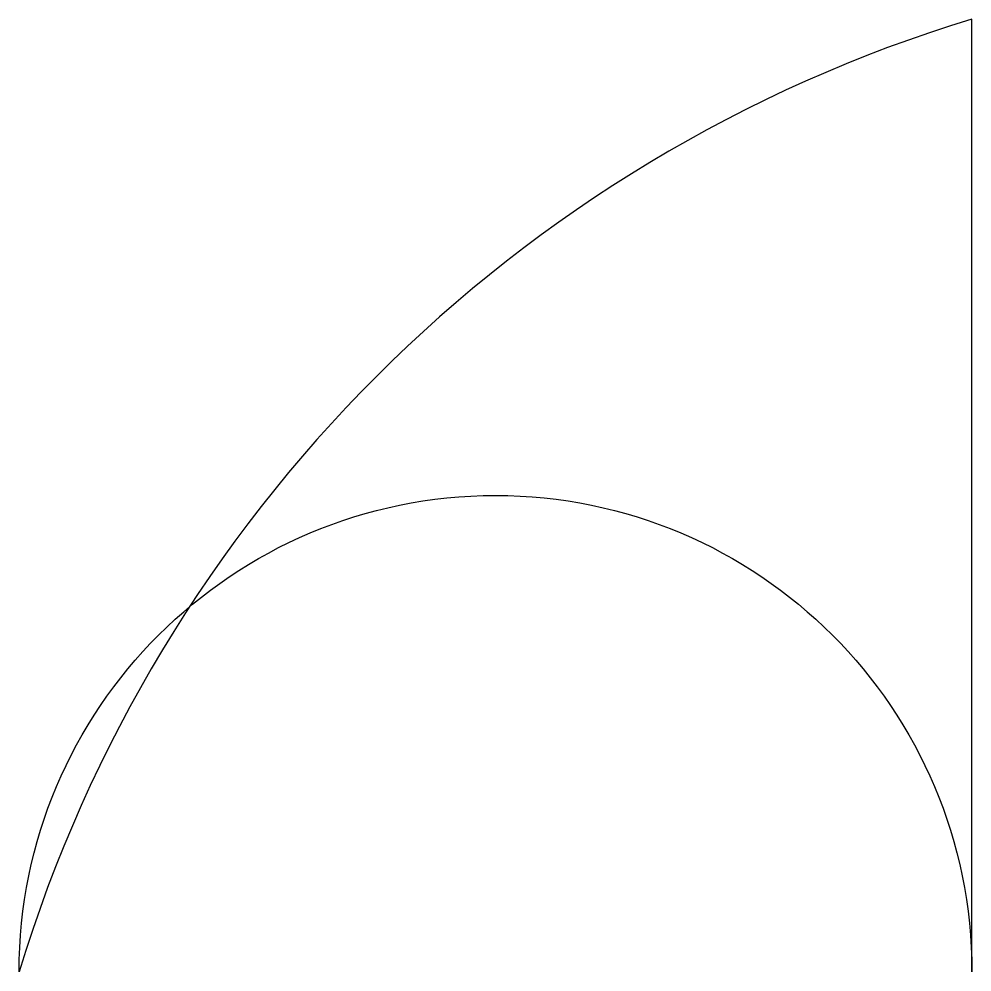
# Model space of a CAD drawing. Header units: metres. Extents: x 0 to 2, y 0 to 2.
import ezdxf

# ---------------------------------------------------------------- set-up
doc = ezdxf.new("R2010")
doc.units = ezdxf.units.M
doc.layers.add('Curves', color=7, linetype='Continuous')

msp = doc.modelspace()

# ---------------------------------------------------------------- linework, layer by layer
at = {"layer": 'Curves'}
msp.add_lwpolyline([(0, 0, -1), (2, 0), (2, 2, 0.25)], format="xyb", close=True, dxfattribs=at)

doc.saveas('drawing.dxf')
